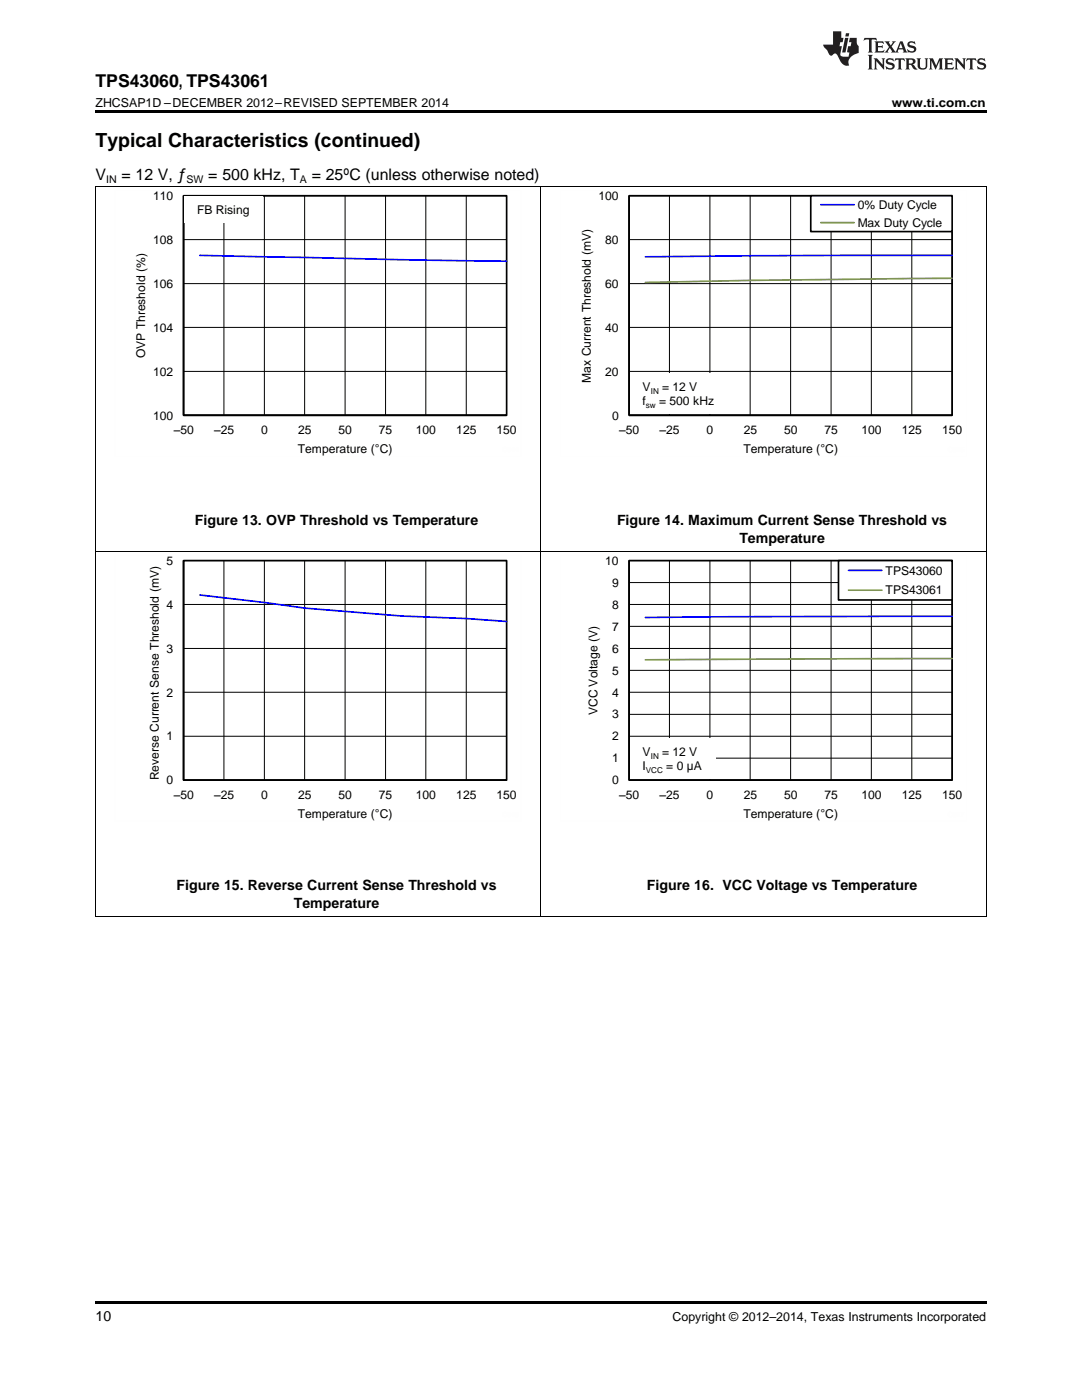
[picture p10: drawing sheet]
<svg xmlns="http://www.w3.org/2000/svg" width="216mm" height="279mm" viewBox="0 0 216 279" stroke-linecap="round" stroke-linejoin="round" font-family="sans-serif">
<defs><g id="words">
<text font-size="3.9" x="19" y="29.3">Typical Characteristics (continued)</text>
<text font-size="3.5" x="19" y="17.3">TPS43060, TPS43061</text>
<g font-size="3.2">
<text x="19" y="36">V</text>
<text x="24.2" y="36">= 12 V, ƒ</text>
<text x="41.6" y="36">= 500 kHz, T</text>
<text x="62.2" y="36">= 25ºC (unless otherwise noted)</text>
</g>
<g font-size="2.8">
<text x="38.9" y="104.8">Figure 13. OVP Threshold vs Temperature</text>
<text x="123.1" y="104.8">Figure 14. Maximum Current Sense Threshold vs</text>
<text x="147.5" y="108.3">Temperature</text>
<text x="35.2" y="177.6">Figure 15. Reverse Current Sense Threshold vs</text>
<text x="129.1" y="177.6">Figure 16. VCC Voltage vs Temperature</text>
<text x="58.6" y="181.1">Temperature</text>
<text x="19" y="263.6">10</text>
</g>
<g font-size="2.5">
<text x="19" y="21.4">ZHCSAP1D –DECEMBER 2012–REVISED SEPTEMBER 2014</text>
<text x="177.9" y="21.4">www.ti.com.cn</text>
<text x="134.2" y="263.6">Copyright © 2012–2014, Texas Instruments Incorporated</text>
</g>
<g font-size="2.4">
<text x="30.5" y="39.9">110</text>
<text x="119.4" y="39.9">100</text>
<text x="171.2" y="41.7">0% Duty Cycle</text>
<text x="39.3" y="42.8">FB Rising</text>
<text x="171.2" y="45.3">Max Duty Cycle</text>
<text x="30.5" y="48.7">108</text>
<text x="120.8" y="48.7">80</text>
<text x="30.5" y="57.4">106</text>
<text x="120.8" y="57.4">60</text>
<text x="29" y="71.5" transform="rotate(-90 29 71.5)">OVP Threshold (%)</text>
<text x="30.5" y="66.2">104</text>
<text x="120.8" y="66.2">40</text>
<text x="30.5" y="75">102</text>
<text x="117.9" y="76.3" transform="rotate(-90 117.9 76.3)">Max Current Threshold (mV)</text>
<text x="120.8" y="75">20</text>
<text x="30.5" y="83.7">100</text>
<text x="122.1" y="83.7">0</text>
<text x="128.2" y="78.1">V</text>
<text x="128.2" y="80.9">f</text>
<text x="131.5" y="80.9">= 500 kHz</text>
<text x="132.1" y="78.1">= 12 V</text>
<text x="34.7" y="86.7">±50</text>
<text x="42.7" y="86.7">±25</text>
<text x="52.1" y="86.7">0</text>
<text x="59.5" y="86.7">25</text>
<text x="67.5" y="86.7">50</text>
<text x="75.6" y="86.7">75</text>
<text x="83" y="86.7">100</text>
<text x="91.1" y="86.7">125</text>
<text x="99.1" y="86.7">150</text>
<text x="123.6" y="86.7">±50</text>
<text x="131.6" y="86.7">±25</text>
<text x="141" y="86.7">0</text>
<text x="148.4" y="86.7">25</text>
<text x="156.4" y="86.7">50</text>
<text x="164.5" y="86.7">75</text>
<text x="171.9" y="86.7">100</text>
<text x="180" y="86.7">125</text>
<text x="188" y="86.7">150</text>
<text x="59.4" y="90.5">Temperature (ÉC)</text>
<text x="148.3" y="90.5">Temperature (ÉC)</text>
<text x="33.2" y="112.7">5</text>
<text x="120.8" y="112.7">10</text>
<text x="122.1" y="117.1">9</text>
<text x="176.7" y="114.7">TPS43060</text>
<text x="176.7" y="118.6">TPS43061</text>
<text x="33.2" y="121.5">4</text>
<text x="122.1" y="125.9">7</text>
<text x="122.1" y="121.5">8</text>
<text x="33.2" y="130.2">3</text>
<text x="122.1" y="130.2">6</text>
<text x="122.1" y="134.6">5</text>
<text x="33.2" y="139">2</text>
<text x="119.2" y="142.7" transform="rotate(-90 119.2 142.7)">VCC Voltage (V)</text>
<text x="122.1" y="143.4">3</text>
<text x="122.1" y="139">4</text>
<text x="33.2" y="147.8">1</text>
<text x="122.1" y="147.8">2</text>
<text x="31.7" y="155.7" transform="rotate(-90 31.7 155.7)">Reverse Current Sense Threshold (mV)</text>
<text x="122.1" y="152.2">1</text>
<text x="128.2" y="150.9">V</text>
<text x="128.2" y="153.7">I</text>
<text x="132.1" y="150.9">= 12 V</text>
<text x="132.9" y="153.7">= 0 µA</text>
<text x="33.2" y="156.5">0</text>
<text x="34.7" y="159.5">±50</text>
<text x="42.7" y="159.5">±25</text>
<text x="52.1" y="159.5">0</text>
<text x="59.5" y="159.5">25</text>
<text x="67.5" y="159.5">50</text>
<text x="75.6" y="159.5">75</text>
<text x="83" y="159.5">100</text>
<text x="91.1" y="159.5">125</text>
<text x="99.1" y="159.5">150</text>
<text x="122.1" y="156.5">0</text>
<text x="123.6" y="159.5">±50</text>
<text x="131.6" y="159.5">±25</text>
<text x="141" y="159.5">0</text>
<text x="148.4" y="159.5">25</text>
<text x="156.4" y="159.5">50</text>
<text x="164.5" y="159.5">75</text>
<text x="171.9" y="159.5">100</text>
<text x="180" y="159.5">125</text>
<text x="188" y="159.5">150</text>
<text x="59.4" y="163.3">Temperature (ÉC)</text>
<text x="148.3" y="163.3">Temperature (ÉC)</text>
</g>
<g font-size="2.1">
<text x="21.2" y="36.6">IN</text>
<text x="37.2" y="36.6">SW</text>
<text x="59.8" y="36.6">A</text>
</g>
<g font-size="1.6">
<text x="128.9" y="81.5">sw</text>
<text x="129.8" y="78.7">IN</text>
<text x="128.9" y="154.3">VCC</text>
<text x="129.8" y="151.5">IN</text>
</g>
</g></defs>
<path d="M19 259.7h177.8v.5h-177.8z" fill="#000"/>
<g fill="none" stroke="#000" stroke-width=".2">
<path d="M19.1 110.1v72.8M36.6 111.9h64.5v43.8h-64.5M44.7 111.9v43.8M52.8 111.9v43.8M60.8 111.9v43.8M68.9 111.9v43.8M76.9 111.9v43.8M85 111.9v43.8M93 111.9v43.8M107.9 110.1v72.8M125.5 111.9h64.5v43.8h-64.5M125.5 116.3h64.5"/>
<path d="M133.6 111.9v43.8M141.7 111.9v43.8M149.7 111.9v43.8M157.8 111.9v43.8M165.8 111.9v43.8M173.9 111.9v43.8M181.9 111.9v43.8M196.8 110.1v72.8M36.6 138.2h64.5M36.6 129.4h64.5M36.6 120.6h64.5M125.5 138.2h64.5"/>
<path d="M125.5 129.4h64.5M125.5 120.6h64.5M125.5 133.8h64.5M125.5 125h64.5M36.6 146.9h64.5M125.5 146.9h64.5M125.5 151.3h64.5M125.5 142.6h64.5M19 182.8h177.8"/>
</g>
<path d="M36.6 111.9h64.5v43.8h-64.5zM36.6 111.9v43.8h64.5M125.5 111.9h64.5v43.8h-64.5zM125.5 111.9v43.8h64.5" fill="none" stroke="#000" stroke-width=".33"/>
<path d="M39.9 118.7l12.8 1.5 8.1 1.2 19.4 1.5 12.8 .5 8.1 .6M190 123l-61.2 .2" fill="none" stroke="#00f" stroke-width=".33"/>
<path d="M22.9 110.8h81.1v53.1h-81.1z" fill="none" stroke="#fefefe" stroke-width=".2" stroke-dasharray=".4 .1" stroke-linecap="butt"/>
<path d="M190 131.4l-61.2 .3" fill="none" stroke="#77933c" stroke-width=".33"/>
<path d="M167.3 111.9h22.7v7.9h-22.7z" fill-rule="evenodd" fill="#fff"/>
<path d="M167.3 111.9h22.7v7.8h-22.7z" fill="none" stroke="#000" stroke-width=".33"/>
<path d="M169.3 113.8h6.7" fill="none" stroke="#00f" stroke-width=".33"/>
<path d="M169.3 117.8h6.7" fill="none" stroke="#77933c" stroke-width=".33"/>
<path d="M111.8 110.8h81.1v53.1h-81.1z" fill="none" stroke="#fefefe" stroke-width=".2" stroke-dasharray=".4 .1" stroke-linecap="butt"/>
<path d="M125.7 147.4h17.1v8.1h-17.1z" fill-rule="evenodd" fill="#fff"/>
<g fill="none" stroke="#000" stroke-width=".2">
<path d="M19.1 37.3v72.8M36.6 39.1h64.5v43.8h-64.5M44.7 39.1v43.8M52.8 39.1v43.8M60.8 39.1v43.8M68.9 39.1v43.8M76.9 39.1v43.8M85 39.1v43.8M93 39.1v43.8M107.9 37.3v72.8M196.8 37.3v72.8M36.6 56.6h64.5"/>
<path d="M36.6 47.8h64.5M36.6 74.1h64.5M36.6 65.3h64.5M19 110h177.8"/>
</g>
<path d="M36.6 39.1h64.5v43.8h-64.5zM36.6 39.1v43.8h64.5" fill="none" stroke="#000" stroke-width=".33"/>
<path d="M39.9 51l40.3 .8 20.9 .3" fill="none" stroke="#00f" stroke-width=".33"/>
<path d="M22.9 38h81.1v53.1h-81.1z" fill="none" stroke="#fefefe" stroke-width=".2" stroke-dasharray=".4 .1" stroke-linecap="butt"/>
<path d="M36.8 39.2h15.7v5.4h-15.7z" fill-rule="evenodd" fill="#fff"/>
<path d="M125.5 39.1h64.5v43.8h-64.5M133.6 39.1v43.8M141.7 39.1v43.8M149.7 39.1v43.8M157.8 39.1v43.8M165.8 39.1v43.8M173.9 39.1v43.8M181.9 39.1v43.8M125.5 56.6h64.5M125.5 47.8h64.5M125.5 74.1h64.5M125.5 65.3h64.5" fill="none" stroke="#000" stroke-width=".2"/>
<path d="M125.5 39.1h64.5v43.8h-64.5zM125.5 39.1v43.8h64.5" fill="none" stroke="#000" stroke-width=".33"/>
<path d="M190 51h-40.3l-20.9 .3" fill="none" stroke="#00f" stroke-width=".33"/>
<path d="M190 55.5l-40.3 .5-20.9 .4" fill="none" stroke="#77933c" stroke-width=".33"/>
<path d="M161.8 39.1h28.2v7.2h-28.2z" fill-rule="evenodd" fill="#fff"/>
<path d="M161.8 39.1h28.2v7.1h-28.2z" fill="none" stroke="#000" stroke-width=".33"/>
<path d="M163.8 40.8h6.6" fill="none" stroke="#00f" stroke-width=".33"/>
<path d="M163.8 44.4h6.6" fill="none" stroke="#77933c" stroke-width=".33"/>
<path d="M111.8 38h81.1v53.1h-81.1z" fill="none" stroke="#fefefe" stroke-width=".2" stroke-dasharray=".4 .1" stroke-linecap="butt"/>
<path d="M125.7 74.5h21.1v8.2h-21.1z" fill-rule="evenodd" fill="#fff"/>
<path d="M19 37.2h177.8" fill="none" stroke="#000" stroke-width=".2"/>
<path d="M19 22h177.8v.5h-177.8z" fill="#000"/>
<g fill="#231f20">
<path d="M172.5 7.6l-.1 .5 .4-.2h.6v.1v2.1l-.2 .4h.9l-.2-.4v-2.1l.1-.1h.5l.5 .2-.2-.5zM174.5 8.3l.2 .3v1.5l-.2 .4h1.8l.2-.6a1.04 1.04 0 0 1-1.3 .2v-.7h.6l.3 .2v-.6l-.3 .2h-.6v-.6l.8-.1 .4 .3-.2-.5zM176.5 8.3l.9 1.1-.9 1.1h.8l-.2-.2 .4-.7 .5 .7-.2 .2h1.5l-.2-.2 .2-.4h.9l.1 .4-.2 .2h1l-.3-.3-.7-1.9h-.5l-.9 2-.8-1 .9-1h-.8l.1 .3-.4 .5-.3-.6 .1-.2zM179.7 8.6l.4 1h-.7zM181.3 8.4a.63 .63 0 0 0-.2 .7 .63 .63 0 0 0 .6 .4l.6 .2 .1 .2a.75 .75 0 0 1-.7 .4 .75 .75 0 0 1-.6-.5l.1 .7 .1-.1a1.11 1.11 0 0 0 1.5-.6 1.13 1.13 0 0 0-1.2-.8l-.1-.4a1.04 1.04 0 0 1 1.2 .2l-.2-.5-.2 .1-.4-.2zM173.2 10.9l.2 .4v2.2l-.2 .4h1l-.3-.4v-2.2l.3-.4zM174.3 11.6l.3 .4v1.5l-.3 .4h.8l-.2-.4v-1.3l1.5 1.7v-1.9l.2-.4h-.7l.2 .4v.9l-1.1-1.3zM177 11.8a.62 .62 0 0 0-.2 .7 .62 .62 0 0 0 .6 .4l.6 .1 .1 .3a.76 .76 0 0 1-.7 .3 .76 .76 0 0 1-.7-.4l.2 .7 .1-.1a1.11 1.11 0 0 0 1.5-.6 1.13 1.13 0 0 0-1.2-.8l-.1-.4a1.04 1.04 0 0 1 1.2 .2l-.2-.6-.2 .1-.5-.1zM178.7 11.6l-.2 .6a.61 .61 0 0 1 .8-.3v1.6l-.2 .4h.9l-.2-.4v-1.6a.63 .63 0 0 1 .7 .3l-.1-.6zM180.6 11.6l.3 .4v1.5l-.3 .4h1l-.2-.2-.1-.8 .6 .2a.76 .76 0 0 0 1.2 .7l-1-1a.58 .58 0 0 0 .6-.5 .58 .58 0 0 0-.5-.6zM181.4 11.9h.1a.45 .45 0 0 1 .5 .1 .45 .45 0 0 1 .1 .5l-.8 .2zM182.9 11.6l.2 .2a2.17 2.17 0 0 0 .3 1.9 .99 .99 0 0 0 1.6-.6v-1.1l.2-.4h-.7l.2 .2a1.92 1.92 0 0 1-.2 1.8 .6 .6 0 0 1-.9-.5v-1.1l.2-.4zM185.4 11.6l.2 .4v1.5l-.2 .4h.7l-.2-.4v-1.4l.8 1.8 .8-1.8v1.4l-.2 .4h.9l-.2-.4v-1.5l.2-.4h-.8l-.6 1.5-.6-1.5zM188.4 11.6l.2 .4v1.5l-.2 .4h1.8l.1-.6a1.04 1.04 0 0 1-1.2 .1v-.6h.5l.4 .2v-.6l-.4 .2h-.5v-.7h.8l.3 .3-.1-.6zM190.5 11.6l.2 .4v1.5l-.2 .4h.7l-.2-.4v-1.3l1.5 1.7v-1.9l.2-.4h-.7l.2 .4v.9l-1.1-1.3zM192.9 11.6l-.1 .6a.61 .61 0 0 1 .7-.3l.1 1.6-.3 .4h1l-.3-.4 .1-1.6a.63 .63 0 0 1 .7 .3l-.1-.6zM195.2 11.8a.62 .62 0 0 0-.2 .7 .62 .62 0 0 0 .6 .4l.6 .1 .1 .3a.76 .76 0 0 1-.7 .3 .76 .76 0 0 1-.6-.4l.1 .7 .1-.1a1.11 1.11 0 0 0 1.6-.6 1.13 1.13 0 0 0-1.3-.8l-.1-.4a1.04 1.04 0 0 1 1.2 .2l-.1-.6-.2 .1-.5-.1z"/>
<path d="M166.2 6.3v2.6h-1.9v.4l.8 .9a.91 .91 0 0 0 1 .8 .56 .56 0 0 1 .5-.3 .56 .56 0 0 1 .5 .3l.4 .8a1.53 1.53 0 0 0 1.9 1.2 1.54 1.54 0 0 1 1-2.1l.9-.3v-1.4a1.52 1.52 0 0 1-.4-1.6h-1.3l-.2 .8h.5l-.2 .8h-.5l-.1 1v.2l.4 .1-.2 .8a1.93 1.93 0 0 1-1.6-.3l.3-1.8h-.5l.2-.8h.4l.2-.8h-.4v-1.3zM168.6 7.6l-.6 2.9h.7l.6-2.9zM168.8 6.6l-.1 .7h.6l.2-.7z"/>
</g>
<use href="#words"/>
</svg>
